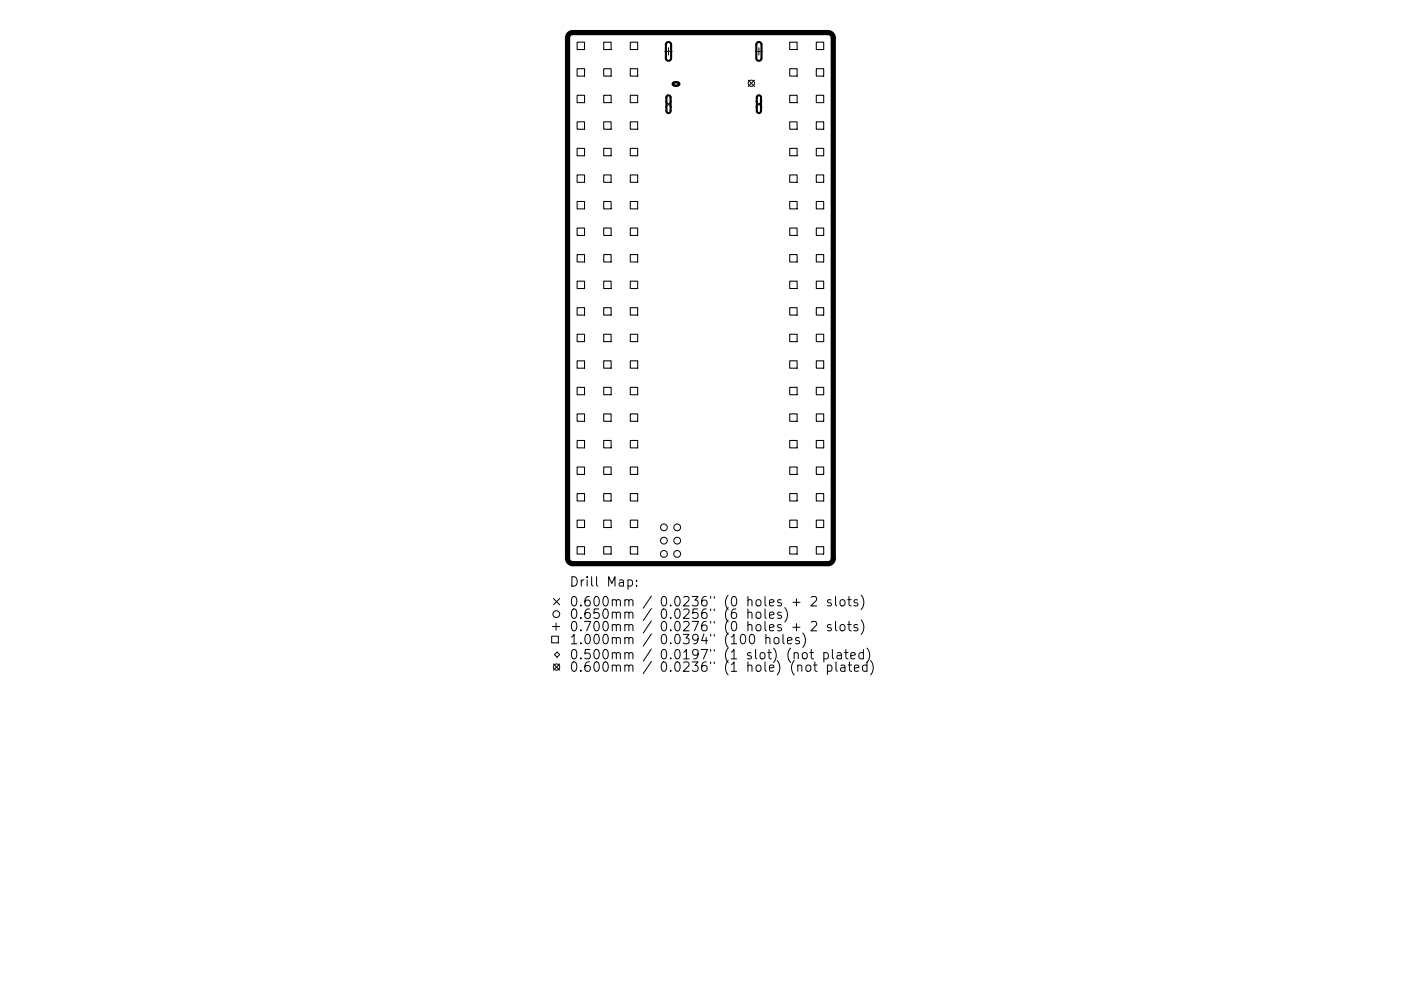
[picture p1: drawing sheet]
<svg xmlns="http://www.w3.org/2000/svg" width="297mm" height="210mm" viewBox="0 0 297 210" stroke-linecap="round" stroke-linejoin="round" font-family="sans-serif">
<defs><g id="words">
<g font-size="2.8">
<text x="120.7" y="124.5">Drill Map:</text>
<text x="120.7" y="128.7">0.600mm / 0.0236&quot; (0 holes + 2 slots)</text>
<text x="120.7" y="131.3">0.650mm / 0.0256&quot; (6 holes)</text>
<text x="120.7" y="133.9">0.700mm / 0.0276&quot; (0 holes + 2 slots)</text>
<text x="120.7" y="136.7">1.000mm / 0.0394&quot; (100 holes)</text>
<text x="120.7" y="139.9">0.500mm / 0.0197&quot; (1 slot) (not plated)</text>
<text x="120.7" y="142.5">0.600mm / 0.0236&quot; (1 hole) (not plated)</text>
</g>
</g></defs>
<path d="M120.7 7.2l.7-.3h54.2a1.11 1.11 0 0 1 1.1 1.1v110.5a1.11 1.11 0 0 1-1.1 1.1h-54.2a1.11 1.11 0 0 1-1.1-1.1v-110.5z" fill="none" stroke="#000" stroke-width="1.1"/>
<g fill="none" stroke="#000" stroke-width=".21">
<path d="M141 10.9h1.5M141.7 10.1v1.6M142.8 17.8l.5-.5 .6 .5-.6 .6zM158.6 17l1.4 1.3M160 17l-1.4 1.3M160.1 10.9h1.6M160.9 10.1v1.6M141.1 21.4l1.3 1.4M142.4 21.4l-1.3 1.4M160.2 21.4l1.4 1.4M161.6 21.4l-1.4 1.4M117 135h1.4v1.4h-1.4z"/>
<path d="M117.1 132.9h1.6M117.3 127l1.4 1.3M117.6 138.9l.5-.6 .6 .6-.6 .5zM117.9 132.2v1.5M118.7 127l-1.4 1.3M133.1 123.1l.6-.1 .4 .4v.6l-.2 .3h-.8M135 124.2v.2M135 123.1v.2M158.6 130.1a.5 .5 0 0 1 .8 0v1.1M158.6 129.2v2M159.1 134.8l.4-.2a1.25 1.25 0 0 1 0 2l-.4-.1-.1-.3-.1-.8zM160.4 130.1a.54 .54 0 0 1 .5-.2 .54 .54 0 0 1 .4 .3v.6a.54 .54 0 0 1-.5 .4 .54 .54 0 0 1-.5-.4z"/>
<path d="M162.2 129.2v1.7l.3 .3M162.4 135.4a.5 .5 0 0 1 .8 .1v1.1M162.4 134.6v2M163.1 130.5l1-.2-.1-.3-.6-.1-.3 .2 .1 1h.8M164.2 135.4a.54 .54 0 0 1 .5-.2 .54 .54 0 0 1 .4 .4v.6a.54 .54 0 0 1-.5 .4 .54 .54 0 0 1-.5-.4zM165.6 130l-.5-.1-.2 .2 .1 .3 .6 .2v.5h-.7M166 134.6v1.7l.3 .3M166.4 128.9a2.29 2.29 0 0 1 0 3.1M167 135.9l.9-.2-.1-.3-.6-.1-.2 .2 .1 1h.7M168.1 127.8h1.5M168.1 133.1h1.5M168.4 138.6a.5 .5 0 0 1 .8 .1v1.1"/>
<path d="M168.9 127v1.6M168.9 132.3v1.5M169.4 135.4l-.4-.1-.3 .2 .1 .3 .6 .2v.5h-.7M170.2 134.3a2.29 2.29 0 0 1 0 3.1M170.2 138.6a.54 .54 0 0 1 .5-.2 .54 .54 0 0 1 .4 .4v.6a.54 .54 0 0 1-.5 .4 .54 .54 0 0 1-.5-.4zM171.7 138.5h.8M172 126.7l.3-.1 .7 .1a.54 .54 0 0 1 .1 .7l-1.2 1.2h1.2M172 132l.3-.2 .7 .1a.54 .54 0 0 1 .1 .8l-1.2 1.1h1.2M172 137.8v1.7l.1 .2 .4 .1M174.7 138.6l.5-.1 .4 .3v.6l-.2 .3h-.7M174.7 138.5v2M176.2 127.3l-.5-.1-.3 .3 .1 .3 .7 .2v.5h-.8"/>
<path d="M176.2 132.6l-.5-.1-.3 .3 .1 .3 .7 .2v.4h-.8M176.5 137.8v1.7l.3 .3M177.1 126.6v1.7l.3 .3M177.1 131.8v1.8l.3 .2M177.5 138.6h.8l.1 1.2M178.2 127.4l.3-.2a.54 .54 0 0 1 .6 .4v.6a.54 .54 0 0 1-.5 .4 .54 .54 0 0 1-.5-.4zM178.2 132.7a.54 .54 0 0 1 .5-.2 .54 .54 0 0 1 .4 .4v.6a.54 .54 0 0 1-.5 .4 .54 .54 0 0 1-.5-.4zM178.4 138.9l-.7 .1a.39 .39 0 0 0-.3 .4 .39 .39 0 0 0 .3 .4l.7-.1M179.1 138.5h.7M179.3 137.8v1.7l.1 .2 .4 .1M179.7 127.2h.8M179.7 132.5h.8"/>
<path d="M180 126.6v1.7l.1 .2 .4 .1M180 131.8v1.8l.1 .1 .4 .1M180.4 139.1l.9-.2-.1-.3-.5-.1-.3 .2 .1 1h.7M181.8 127.3l-.5-.1-.2 .3v.3l.7 .2v.5h-.7M181.8 132.6l-.5-.1-.2 .3v.3l.7 .2v.4h-.7M182.6 126.3a2.29 2.29 0 0 1 0 3M182.6 131.6a2.29 2.29 0 0 1 0 3M183.1 138.6l-.6-.1-.4 .3v.6l.2 .3h.8M183.1 137.8v2M183.8 137.5a2.29 2.29 0 0 1 0 3.1M117.3 140.9l1.4 1.3M118.7 140.9l-1.4 1.3"/>
<path d="M169.1 141.3l.3-.2 .5 .1 .1 1.2M171 141.3a.54 .54 0 0 1 .5-.2 .54 .54 0 0 1 .4 .4v.6a.54 .54 0 0 1-.5 .4 .54 .54 0 0 1-.5-.4zM172.5 141.1h.7M172.8 140.4v1.7l.1 .2 .3 .1M175.4 141.2l.6-.1 .4 .4v.6l-.2 .2h-.8M175.4 141.1v2M177.2 140.4v1.7l.3 .3M178.3 141.2h.8v1.2M179.1 141.6l-.6 .1a.39 .39 0 0 0-.3 .4 .39 .39 0 0 0 .3 .3l.6-.1M179.8 141.1h.8M180.1 140.4v1.7l.1 .2 .4 .1M181.1 141.8l1-.2-.1-.4-.6-.1-.3 .3 .1 .9h.8"/>
<path d="M183.8 141.2l-.6-.1-.3 .4v.6l.2 .2h.7M183.8 140.4v2M184.6 140.1a2.29 2.29 0 0 1 0 3.1"/>
<circle cx="159.3" cy="17.7" r=".67"/>
<circle cx="140.8" cy="114.7" r=".72"/>
<circle cx="140.8" cy="111.9" r=".72"/>
<circle cx="140.8" cy="117.5" r=".72"/>
<circle cx="143.6" cy="117.5" r=".72"/>
<circle cx="143.6" cy="114.7" r=".72"/>
<circle cx="143.6" cy="111.9" r=".72"/>
<circle cx="117.9" cy="130.3" r=".72"/>
<circle cx="118" cy="141.5" r=".67"/>
</g>
<path d="M141.3 9.1l.6-.2 .4 .5v3l-.2 .3-.3 .2-.4-.1-.2-.4v-3zM142.7 17.6l1.1-.1 .2 .4-.2 .2h-.9l-.3-.2zM160.5 9.1l.6-.2 .4 .5-.1 3-.1 .3-.4 .2-.4-.1-.2-.4v-3zM141.4 20.4l.5-.2 .3 .4v3l-.4 .4-.3-.1-.2-.3v-2.9zM160.6 20.4l.5-.2 .2 .4v3l-.4 .4-.3-.1-.1-.3v-2.9z" fill="none" stroke="#000" stroke-width=".44"/>
<g fill="none" stroke="#000" stroke-width=".22">
<path d="M122.4 8.9h1.5v1.6h-1.5zM122.4 14.6h1.5v1.5h-1.5zM128 8.9h1.6v1.6h-1.6zM128 14.6h1.6v1.5h-1.6zM133.6 8.9h1.6v1.6h-1.6zM133.6 14.6h1.6v1.5h-1.6zM167.4 8.9h1.6v1.6h-1.6zM167.4 14.6h1.6v1.5h-1.6zM173.1 8.9h1.5v1.6h-1.5zM173.1 14.6h1.5v1.5h-1.5zM122.4 20.2h1.5v1.6h-1.5zM122.4 25.8h1.5v1.6h-1.5z"/>
<path d="M122.4 31.5h1.5v1.5h-1.5zM122.4 37.1h1.5v1.6h-1.5zM128 20.2h1.6v1.6h-1.6zM128 25.8h1.6v1.6h-1.6zM128 31.5h1.6v1.5h-1.6zM128 37.1h1.6v1.6h-1.6zM133.6 20.2h1.6v1.6h-1.6zM133.6 25.8h1.6v1.6h-1.6zM133.6 31.5h1.6v1.5h-1.6zM133.6 37.1h1.6v1.6h-1.6zM167.4 20.2h1.6v1.6h-1.6zM167.4 25.8h1.6v1.6h-1.6z"/>
<path d="M167.4 31.5h1.6v1.5h-1.6zM167.4 37.1h1.6v1.6h-1.6zM173.1 20.2h1.5v1.6h-1.5zM173.1 25.8h1.5v1.6h-1.5zM173.1 31.5h1.5v1.5h-1.5zM173.1 37.1h1.5v1.6h-1.5zM122.4 42.7h1.5v1.6h-1.5zM122.4 48.4h1.5v1.6h-1.5zM122.4 54h1.5v1.6h-1.5zM122.4 59.6h1.5v1.6h-1.5zM128 42.7h1.6v1.6h-1.6zM128 48.4h1.6v1.6h-1.6z"/>
<path d="M128 54h1.6v1.6h-1.6zM128 59.6h1.6v1.6h-1.6zM133.6 42.7h1.6v1.6h-1.6zM133.6 48.4h1.6v1.6h-1.6zM133.6 54h1.6v1.6h-1.6zM133.6 59.6h1.6v1.6h-1.6zM167.4 42.7h1.6v1.6h-1.6zM167.4 48.4h1.6v1.6h-1.6zM167.4 54h1.6v1.6h-1.6zM167.4 59.6h1.6v1.6h-1.6zM173.1 42.7h1.5v1.6h-1.5zM173.1 48.4h1.5v1.6h-1.5z"/>
<path d="M173.1 54h1.5v1.6h-1.5zM173.1 59.6h1.5v1.6h-1.5zM122.4 65.3h1.5v1.6h-1.5zM122.4 70.9h1.5v1.6h-1.5zM122.4 76.6h1.5v1.5h-1.5zM128 65.3h1.6v1.6h-1.6zM128 70.9h1.6v1.6h-1.6zM128 76.6h1.6v1.5h-1.6zM133.6 65.3h1.6v1.6h-1.6zM133.6 70.9h1.6v1.6h-1.6zM133.6 76.6h1.6v1.5h-1.6zM167.4 65.3h1.6v1.6h-1.6z"/>
<path d="M167.4 70.9h1.6v1.6h-1.6zM167.4 76.6h1.6v1.5h-1.6zM173.1 65.3h1.5v1.6h-1.5zM173.1 70.9h1.5v1.6h-1.5zM173.1 76.6h1.5v1.5h-1.5zM122.4 82.2h1.5v1.6h-1.5zM122.4 87.8h1.5v1.6h-1.5zM122.4 93.5h1.5v1.5h-1.5zM122.4 99.1h1.5v1.6h-1.5zM128 82.2h1.6v1.6h-1.6zM128 87.8h1.6v1.6h-1.6zM128 93.5h1.6v1.5h-1.6z"/>
<path d="M128 99.1h1.6v1.6h-1.6zM133.6 82.2h1.6v1.6h-1.6zM133.6 87.8h1.6v1.6h-1.6zM133.6 93.5h1.6v1.5h-1.6zM133.6 99.1h1.6v1.6h-1.6zM167.4 82.2h1.6v1.6h-1.6zM167.4 87.8h1.6v1.6h-1.6zM167.4 93.5h1.6v1.5h-1.6zM167.4 99.1h1.6v1.6h-1.6zM173.1 82.2h1.5v1.6h-1.5zM173.1 87.8h1.5v1.6h-1.5zM173.1 93.5h1.5v1.5h-1.5z"/>
<path d="M173.1 99.1h1.5v1.6h-1.5zM122.4 104.7h1.5v1.6h-1.5zM122.4 110.4h1.5v1.5h-1.5zM122.4 116h1.5v1.6h-1.5zM128 104.7h1.6v1.6h-1.6zM128 110.4h1.6v1.5h-1.6zM128 116h1.6v1.6h-1.6zM133.6 104.7h1.6v1.6h-1.6zM133.6 110.4h1.6v1.5h-1.6zM133.6 116h1.6v1.6h-1.6zM167.4 104.7h1.6v1.6h-1.6zM167.4 110.4h1.6v1.5h-1.6z"/>
<path d="M167.4 116h1.6v1.6h-1.6zM173.1 104.7h1.5v1.6h-1.5zM173.1 110.4h1.5v1.5h-1.5zM173.1 116h1.5v1.6h-1.5z"/>
</g>
<use href="#words"/>
</svg>
